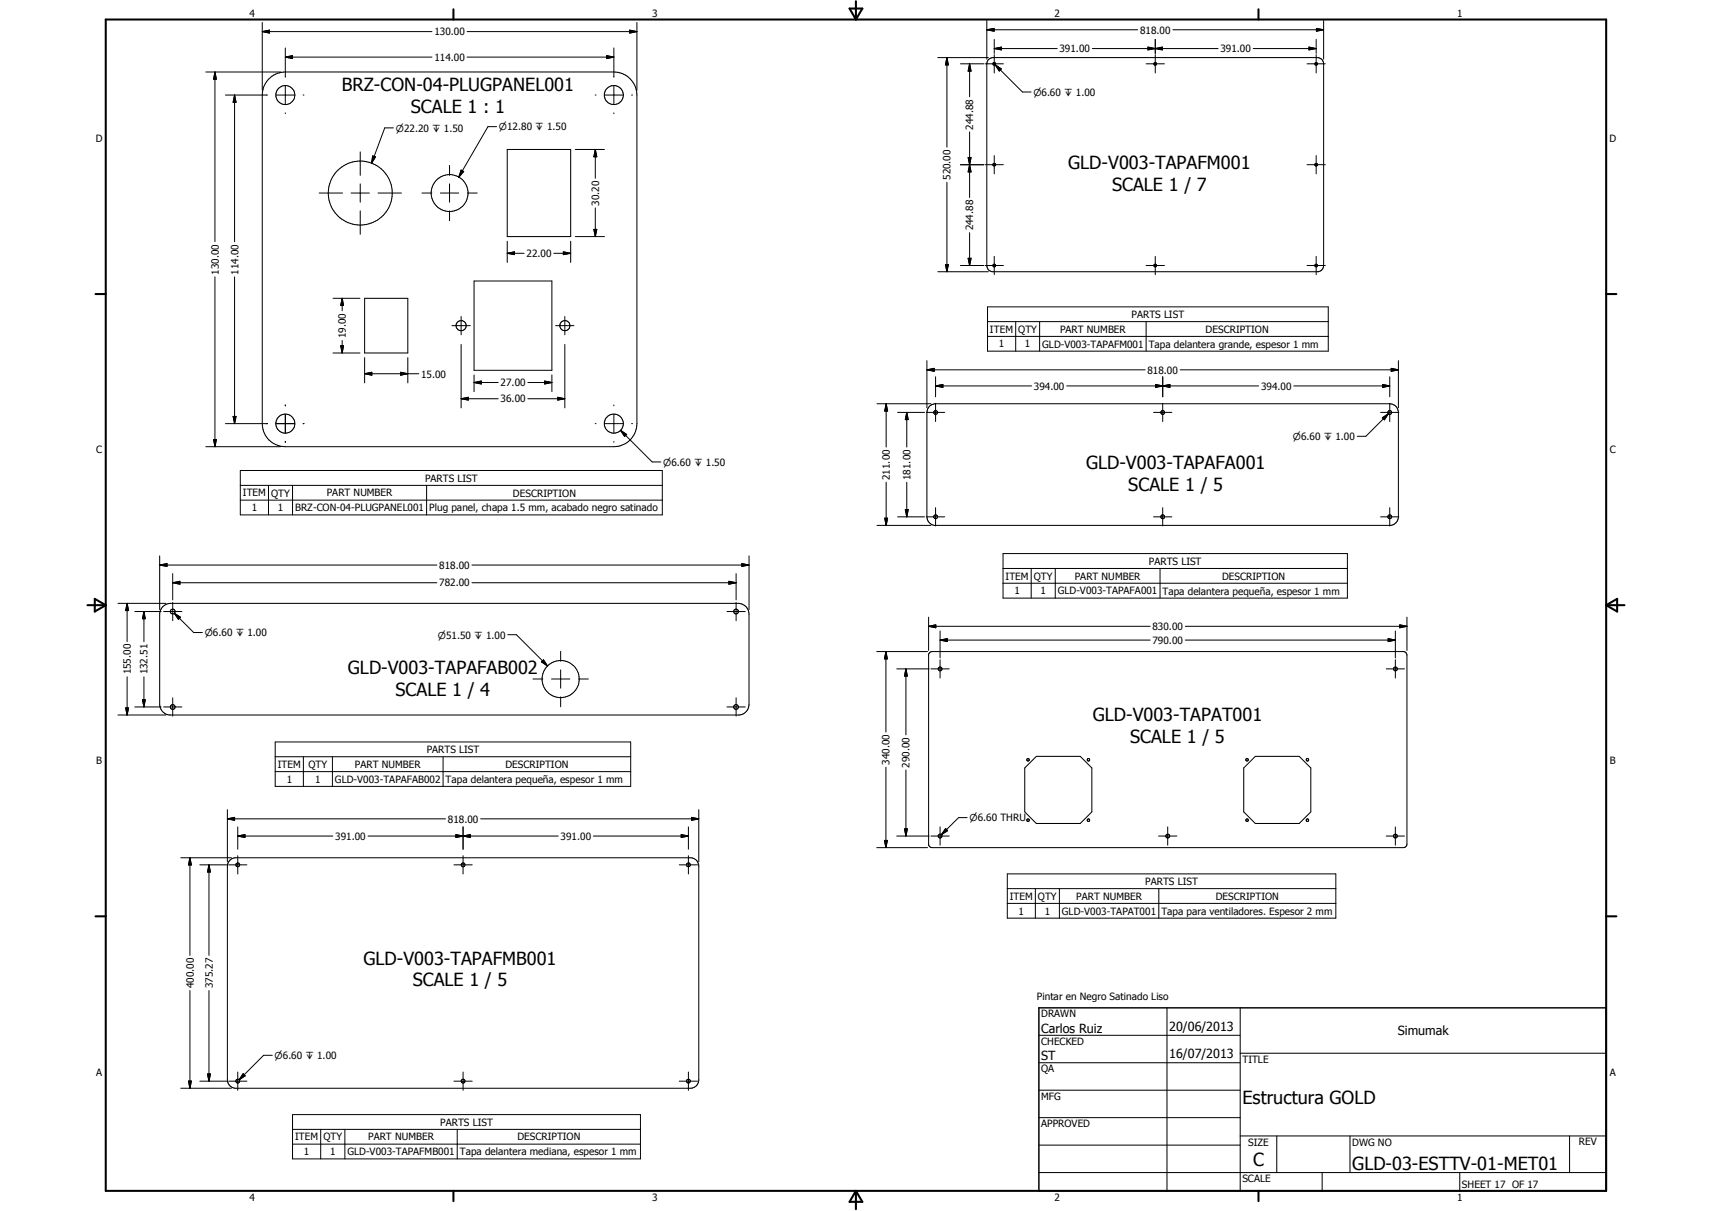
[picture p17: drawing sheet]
<svg xmlns="http://www.w3.org/2000/svg" width="594mm" height="420mm" viewBox="0 0 594 420" stroke-linecap="round" stroke-linejoin="round" font-family="sans-serif">
<defs><g id="words">
<g font-size="6.3">
<text x="118.7" y="31.6">BRZ-CON-04-PLUGPANEL001</text>
<text x="142.6" y="39.1">SCALE 1 : 1</text>
<text x="370.7" y="58.7">GLD-V003-TAPAFM001</text>
<text x="385.9" y="66.2">SCALE 1 / 7</text>
<text x="376.9" y="162.8">GLD-V003-TAPAFA001</text>
<text x="391.5" y="170.3">SCALE 1 / 5</text>
<text x="120.7" y="233.9">GLD-V003-TAPAFAB002</text>
<text x="137.2" y="241.5">SCALE 1 / 4</text>
<text x="379.2" y="250.1">GLD-V003-TAPAT001</text>
<text x="392.2" y="257.6">SCALE 1 / 5</text>
<text x="126.1" y="334.7">GLD-V003-TAPAFMB001</text>
<text x="143.2" y="342.2">SCALE 1 / 5</text>
<text x="431.1" y="383.1">Estructura GOLD</text>
<text x="434.8" y="404.7">C</text>
<text x="469.2" y="406">GLD-03-ESTTV-01-MET01</text>
</g>
<g font-size="4.4">
<text x="361.3" y="358.4">Carlos Ruiz</text>
<text x="405.7" y="357.7">20/06/2013</text>
<text x="485" y="359.2">Simumak</text>
<text x="361.3" y="367.9">ST</text>
<text x="405.7" y="367.2">16/07/2013</text>
</g>
<g font-size="3.5">
<text x="86.6" y="5.8">4</text>
<text x="226.3" y="5.8">3</text>
<text x="365.9" y="5.8">2</text>
<text x="505.6" y="5.8">1</text>
<text x="395.6" y="11.6">818.00</text>
<text x="150.7" y="12.3">130.00</text>
<text x="150.7" y="21.1">114.00</text>
<text x="367.7" y="18.1">391.00</text>
<text x="423.5" y="18.1">391.00</text>
<text x="337.7" y="45" transform="rotate(-90 337.7 45)">244.88</text>
<text x="33.3" y="49.4">D</text>
<text x="558.5" y="49.4">D</text>
<text x="329.9" y="62.4" transform="rotate(-90 329.9 62.4)">520.00</text>
<text x="207.9" y="71.3" transform="rotate(-90 207.9 71.3)">30.20</text>
<text x="337.7" y="80" transform="rotate(-90 337.7 80)">244.88</text>
<text x="182.7" y="89.2">22.00</text>
<text x="75.9" y="95.3" transform="rotate(-90 75.9 95.3)">130.00</text>
<text x="82.7" y="95.3" transform="rotate(-90 82.7 95.3)">114.00</text>
<text x="392.6" y="110.3">PARTS LIST</text>
<text x="120" y="117.3" transform="rotate(-90 120 117.3)">19.00</text>
<text x="343.5" y="115.4">ITEM</text>
<text x="353.3" y="115.5">QTY</text>
<text x="367.9" y="115.4">PART NUMBER</text>
<text x="418.4" y="115.5">DESCRIPTION</text>
<text x="346.6" y="120.6">1</text>
<text x="355.7" y="120.6">1</text>
<text x="361.7" y="120.6">GLD-V003-TAPAFM001</text>
<text x="398.6" y="120.6">Tapa delantera grande, espesor 1 mm</text>
<text x="146.1" y="131">15.00</text>
<text x="398.2" y="129.6">818.00</text>
<text x="173.7" y="134">27.00</text>
<text x="358.8" y="135.2">394.00</text>
<text x="437.6" y="135.2">394.00</text>
<text x="173.7" y="139.6">36.00</text>
<text x="33.4" y="157.3">C</text>
<text x="558.6" y="157.3">C</text>
<text x="147.5" y="167.1">PARTS LIST</text>
<text x="308.8" y="166.5" transform="rotate(-90 308.8 166.5)">211.00</text>
<text x="315.9" y="166.5" transform="rotate(-90 315.9 166.5)">181.00</text>
<text x="84.3" y="172.3">ITEM</text>
<text x="94.1" y="172.3">QTY</text>
<text x="113.4" y="172.3">PART NUMBER</text>
<text x="178" y="172.3">DESCRIPTION</text>
<text x="87.4" y="177.4">1</text>
<text x="96.4" y="177.4">1</text>
<text x="102.4" y="177.4">BRZ-CON-04-PLUGPANEL001</text>
<text x="148.9" y="177.5">Plug panel, chapa 1.5 mm, acabado negro satinado</text>
<text x="152.4" y="197.3">818.00</text>
<text x="398.6" y="196">PARTS LIST</text>
<text x="152.4" y="203.5">782.00</text>
<text x="348.9" y="201.1">ITEM</text>
<text x="358.7" y="201.1">QTY</text>
<text x="372.9" y="201.1">PART NUMBER</text>
<text x="424.1" y="201.1">DESCRIPTION</text>
<text x="352" y="206.2">1</text>
<text x="361.1" y="206.2">1</text>
<text x="367.1" y="206.2">GLD-V003-TAPAFA001</text>
<text x="403.4" y="206.3">Tapa delantera pequeña, espesor 1 mm</text>
<text x="399.9" y="218.6">830.00</text>
<text x="399.9" y="223.4">790.00</text>
<text x="45.4" y="234" transform="rotate(-90 45.4 234)">155.00</text>
<text x="51.2" y="234" transform="rotate(-90 51.2 234)">132.51</text>
<text x="148.1" y="261.3">PARTS LIST</text>
<text x="33.4" y="265.2">B</text>
<text x="96.4" y="266.4">ITEM</text>
<text x="107.1" y="266.4">QTY</text>
<text x="123.1" y="266.4">PART NUMBER</text>
<text x="175.4" y="266.4">DESCRIPTION</text>
<text x="308.7" y="265.4" transform="rotate(-90 308.7 265.4)">340.00</text>
<text x="315.6" y="266.4" transform="rotate(-90 315.6 266.4)">290.00</text>
<text x="558.6" y="265.2">B</text>
<text x="99.5" y="271.6">1</text>
<text x="109.4" y="271.6">1</text>
<text x="116.2" y="271.6">GLD-V003-TAPAFAB002</text>
<text x="154.6" y="271.7">Tapa delantera pequeña, espesor 1 mm</text>
<text x="155.4" y="285.4">818.00</text>
<text x="116.3" y="291.3">391.00</text>
<text x="194.5" y="291.3">391.00</text>
<text x="397.4" y="307">PARTS LIST</text>
<text x="350.4" y="312.2">ITEM</text>
<text x="353.4" y="317.3">1</text>
<text x="360.2" y="312.2">QTY</text>
<text x="362.5" y="317.3">1</text>
<text x="368.5" y="317.3">GLD-V003-TAPAT001</text>
<text x="373.5" y="312.2">PART NUMBER</text>
<text x="403" y="317.3">Tapa para ventiladores. Espesor 2 mm</text>
<text x="421.9" y="312.2">DESCRIPTION</text>
<text x="67.2" y="342.9" transform="rotate(-90 67.2 342.9)">400.00</text>
<text x="73.8" y="342.9" transform="rotate(-90 73.8 342.9)">375.27</text>
<text x="359.8" y="346.9">Pintar en Negro Satinado Liso</text>
<text x="361.3" y="353">DRAWN</text>
<text x="361.3" y="362.5">CHECKED</text>
<text x="431.1" y="368.7">TITLE</text>
<text x="33.4" y="373.2">A</text>
<text x="361.3" y="372.1">QA</text>
<text x="558.6" y="373.2">A</text>
<text x="361.3" y="381.6">MFG</text>
<text x="102.5" y="395.7">ITEM</text>
<text x="112.2" y="395.7">QTY</text>
<text x="127.8" y="395.7">PART NUMBER</text>
<text x="152.8" y="390.6">PARTS LIST</text>
<text x="179.5" y="395.7">DESCRIPTION</text>
<text x="361.3" y="391.1">APPROVED</text>
<text x="105.5" y="400.8">1</text>
<text x="114.5" y="400.8">1</text>
<text x="120.6" y="400.9">GLD-V003-TAPAFMB001</text>
<text x="159.6" y="400.9">Tapa delantera mediana, espesor 1 mm</text>
<text x="433.1" y="397.5">SIZE</text>
<text x="469.2" y="397.5">DWG NO</text>
<text x="547.9" y="397.4">REV</text>
<text x="431.1" y="410.2">SCALE</text>
<text x="507.3" y="412.3">SHEET 17 OF 17</text>
<text x="86.6" y="416.7">4</text>
<text x="226.3" y="416.7">3</text>
<text x="365.9" y="416.7">2</text>
<text x="505.6" y="416.7">1</text>
</g>
<g font-size="3.3">
<text x="358.6" y="33.2">n6.60 x 1.00</text>
<text x="137.4" y="45.7">n22.20 x 1.50</text>
<text x="173.1" y="45.2">n12.80 x 1.50</text>
<text x="448.6" y="152.7">n6.60 x 1.00</text>
<text x="230.2" y="161.6">n6.60 x 1.50</text>
<text x="71.1" y="220.7">n6.60 x 1.00</text>
<text x="152" y="221.5">n51.50 x 1.00</text>
<text x="336.4" y="284.9">n6.60 THRU</text>
<text x="95.3" y="367.5">n6.60 x 1.00</text>
</g>
</g></defs>
<g fill="none" stroke="#000" stroke-width=".35">
<path d="M91 11l2.5-.5v1zM91 7.8v23.6M91 11h58.9M99 19.8l2.5-.5v1zM99 19.8h50.9M99 16.6v10.2M162.1 19.8h50.9M162.1 11h58.9M210.5 19.3l2.5 .5-2.5 .5zM213 16.6v10.2M218.5 10.5l2.5 .5-2.5 .5zM221 7.8v23.6"/>
<path d="M325.4 20h17.6M328.6 20l.5 2.5h-1zM328.6 20v31.1M342.4 10.3l2.6-.4v.9zM342.4 7.2v13.3M342.4 10.3h52.4M345 16.8l2.5-.5v1zM345 16.8h21.9M345 13.7v4.8M345 19v6.3M379 16.8h43.7M398.3 16.3l2.6 .5-2.6 .5z"/>
<path d="M400.9 16.8l2.4-.5v1zM400.9 13.7v4.8M400.9 19v6.3M407 10.3h52.3M434.9 16.8h21.8M454.2 16.3l2.5 .5-2.5 .5zM456.7 13.7v4.8M456.7 19v6.3M456.8 9.9l2.5 .4-2.5 .5zM459.3 7.2v13.3M71.4 25h26M74.6 25l.5 2.5h-1z"/>
<path d="M74.6 25v58.9M78.2 33h14.6M81.4 33l.5 2.5h-1zM81.4 33v50.9M93.3 27.3a8 8 0 0 1 5.7-2.3h114a8.1 8.1 0 0 1 8 8v114a8 8 0 0 1-8 8h-114a8 8 0 0 1-8-8v-114a7.7 7.7 0 0 1 2.3-5.7zM95.8 33h6.4M99 29.8v6.4M99 39.2v.3M105.2 33h.3M206.5 33h.3M209.8 33h6.4M213 29.8v6.4"/>
<path d="M213 39.2v.3M219.2 33h.3M333.3 22.1h8.1M336.5 22.1l.5 2.6h-1zM336.5 22.1v11.5M341.8 22.1h6.4M343.1 20.6l1.5-.6h112.5a2.17 2.17 0 0 1 2.2 2.1v70a2.24 2.24 0 0 1-1.8 2.2h-113.3a2.23 2.23 0 0 1-1.8-2.2v-70zM345.3 22.5l2.2 1.4-.8 .7zM345.3 22.5l9.5 9.4h3M397.7 22.1h6.4M453.6 22.1h6.3M125 52.7v8.1"/>
<path d="M129.3 54.1l1 .3-1.4 2.2zM136.5 44.4h-3l-4.6 12.2M156 57.4v3.4M160 59l.9 .5-1.7 2zM172.3 43.9h-3l-10.1 17.6M176 51.9h22v30.2h-22zM199.6 51.9h10.2M206.6 51.9l.5 2.5h-1zM206.6 51.9v9.9M333.3 57.1h8.1M336 54.7h1l-.5 2.4zM336 54.7l1 4.9h-1l1-4.9z"/>
<path d="M336.5 57.1l.5 2.5h-1zM336.5 45.8v22.7M341.8 57.1h6.4M345 54v6.3M453.6 57.1h6.3M456.7 54v6.3M110.7 67h8.2M121.8 67h6.4M125 63.8v6.3M125 73.2v8.1M131.2 67h8.1M146.4 67h3.5"/>
<path d="M152.8 67h6.4M156 63.8v6.3M156 73.2v3.4M162.2 67h3.4M206.1 79.6h1l-.5 2.5zM206.6 72.1v10M328.6 63.2v31.1M74.6 96.1v58.9M81.4 96.1v50.9M164.5 97.5h27v31h-27zM176 87.9l2.5-.5v.9zM176 83.7v7.4"/>
<path d="M176 87.9h5.9M192.1 87.9h5.9M195.5 87.4l2.5 .5-2.5 .4zM198 83.7v7.4M199.6 82.1h10.2M325.4 94.3h17.6M328.1 91.8h1l-.5 2.5zM333.3 92.1h8.1M336 89.6h1l-.5 2.5zM336.5 80.7v11.4M341.8 92.1h6.4M345 88.9v6.4"/>
<path d="M397.7 92.1h6.4M400.9 88.9v6.4M453.6 92.1h6.3M456.7 88.9v6.4M115.6 103.5h9.3M118.2 120h1l-.5 2.5zM118.7 103.5l.5 2.5h-1zM118.7 103.5v4.3M118.7 118.1v4.4M126.5 103.5h15v19h-15zM156.8 113h6.4M160 109.8v6.4"/>
<path d="M160 119.5v22M192.8 113h6.4M196 109.8v6.4M196 119.5v22M342.7 106.5h118.2v15.3h-118.2zM342.7 111.6h118.2M342.7 116.7h118.2M352.5 111.6v10.2M360.8 111.6v10.2M397.7 111.6v10.2M115.6 122.5h9.3M126.5 129.7l2.5-.5v1z"/>
<path d="M126.5 124.1v8.7M126.5 129.7h18.8M139 129.2l2.5 .5-2.5 .5zM141.5 124.1v8.7M160 138.3l2.5-.5v1zM160 138.3h12.9M164.5 132.7l2.5-.5v1zM164.5 130.1v5.8M164.5 132.7h8.4M183.2 132.7h8.3M183.2 138.3h12.8M189 132.2l2.5 .5-2.5 .5z"/>
<path d="M191.5 130.1v5.8M193.5 137.8l2.5 .5-2.5 .5zM321.6 128.3l2.6-.5v1zM321.6 125.1v16.4M321.6 128.3h75.8M324.6 133.9l2.6-.5v1zM324.6 130.7v7M324.6 139.9v6.4M324.6 133.9h33.4M370.2 133.9h66.5M401 133.4l2.5 .5-2.5 .5zM401 133.4l5 1v-1l-5 1z"/>
<path d="M403.5 133.9l2.5-.5v1zM403.5 130.7v7M403.5 139.9v6.4M409.5 128.3h75.8M448.9 133.9h33.4M479.8 133.4l2.5 .5-2.5 .5zM482.3 130.7v7M482.3 139.9v6.4M482.8 127.8l2.5 .5-2.5 .5zM485.3 125.1v16.4M71.4 155h26M74.1 152.5h1l-.5 2.5z"/>
<path d="M78.2 147h14.6M80.9 144.5h1l-.5 2.5zM95.8 147h6.4M99 140.5v.3M99 143.8v6.4M99 153.2v.3M105.2 147h.3M206.5 147h.3M209.8 147h6.4M213 140.5v.3M213 143.8v6.4M213 153.2v.3"/>
<path d="M215.3 149.3l2.2 1.4-.8 .7zM215.3 149.3l11 11h3M219.2 147h.3M304.3 140.1h18.7M307.5 140.1l.5 2.5h-1zM307.5 140.1v15M311.5 143.1h9.3M314.7 143.1l.5 2.5h-1.1zM314.7 143.1v12M321.5 143.1h6.3M322.5 141l1-.7 1.1-.2h157.7a3 3 0 0 1 3 3v36.2a3.1 3.1 0 0 1-2.7 3h-158.3a3.1 3.1 0 0 1-2.7-3v-36.2l.3-1.2zM400.3 143.1h6.3"/>
<path d="M479.1 143.1h6.3M479.7 144.9l2.1-1.3-1.4 2.1zM481.8 143.6l-7.8 7.8h-3M83.4 163.2h146.4v15.4h-146.4zM83.4 168.4h146.4M83.4 173.5h146.4M93.2 168.4v10.2M101.5 168.4v10.2M148 168.4v10.2M307 179.8h1l-.5 2.5zM307.5 167.3v15M311.5 179.3h9.3"/>
<path d="M314.1 176.8h1.1l-.5 2.5zM314.7 167.3v12M321.5 179.3h6.3M324.6 176.1v6.4M400.3 179.3h6.3M403.5 176.1v6.4M479.1 179.3h6.3M482.3 176.1v6.4M55.4 196l2.5-.5v1zM55.4 192.9v18.6M55.4 196h96.2M59.9 199v9.2"/>
<path d="M163.8 196h96.1M255.4 199v9.2M257.4 195.5l2.5 .5-2.5 .5zM259.9 192.9v18.6M304.3 182.3h18.7M348.1 192.1h119.5v15.4h-119.5zM348.1 197.2h119.5M357.8 197.2v10.3M366.2 197.2v10.3M402.5 197.2v10.3M40.9 209.3h16.7M44.1 209.3l.5 2.5h-1z"/>
<path d="M44.1 209.3v13.3M46.8 212.2h9.1M49.9 212.2l.5 2.5h-1zM49.9 212.2v10.4M56.4 210.6l1.5-1 1.3-.3h197a3.8 3.8 0 0 1 3.7 3.8v31.2a3.7 3.7 0 0 1-3.3 3.8h-197.9a3.8 3.8 0 0 1-3.3-3.8v-31.2l.3-1.3zM56.8 212.2h6.3M59.9 202.2l2.5-.5v1zM59.9 202.2h91.7M59.9 209v6.3M60.5 212.8l2.1 1.4-.7 .7zM60.5 212.8l6.7 6.7h3M163.8 202.2h91.6"/>
<path d="M252.3 212.2h6.3M252.9 201.7l2.5 .5-2.5 .5zM255.4 209v6.3M322.2 217.3l2.5-.5v1zM322.2 214.1v11.6M322.2 217.3h76.9M326.2 218.9v9.4M348.1 202.4h119.5M411.3 217.3h76.9M484.2 218.9v9.4M485.7 216.8l2.5 .5-2.5 .5zM488.2 214.1v11.6"/>
<path d="M44.1 234.8v13.3M49.9 234.8v10.5M176.2 220.2h3l10.8 10.9M184.9 235.6h3.5M187.9 229.6l.7-.7 1.4 2.2zM191.4 235.6h6.3M194.6 226v3.4M194.6 232.4v6.4M200.7 235.6h3.5M304.2 226.1h17.7M307.4 226.1l.5 2.5h-1zM307.4 226.1v27.9"/>
<path d="M311.2 232.1h11.2M314.4 232.1l.5 2.5h-1zM314.4 232.1v22.9M322.5 226.5l.9-.4 164.1 .1 .6 .5 .1 .6-.1 66.1-.6 .6-.5 .1-164.1-.1-.7-.8v-66.2zM323 232.1h6.4M326.2 222.1l2.5-.5v1zM326.2 222.1h72.9M326.2 228.9v6.3M411.3 222.1h72.9M481 232.1h6.4M481.7 221.6l2.5 .5-2.5 .5zM484.2 228.9v6.3"/>
<path d="M40.9 248.1h16.7M43.6 245.6h1l-.5 2.5zM46.8 245.3h9.1M49.4 242.8h1l-.5 2.5zM56.8 245.3h6.3M59.9 242.1v6.4M95.5 257.4h123.4v15.4h-123.4zM194.6 241.8v3.4M252.3 245.3h6.3M255.4 242.1v6.4M95.5 262.6h123.4M95.5 267.7h123.4"/>
<path d="M105.3 262.6v10.2M115.4 262.6v10.2M153.7 262.6v10.2M307.4 266.2v27.9M314.4 267.2v22.9M355.6 266.4l4-4h15.3l4 4v15.3l-4 4h-15.3l-4-4zM356.6 263.2h.3a.45 .45 0 0 1 .2 .7 .45 .45 0 0 1-.8-.1zM435.6 262.4h15.2l4.1 4v15.3l-4.1 4h-15.2l-4-4v-15.3zM62.7 297.6h17.6M65.9 297.6l.5 2.5h-1zM65.9 297.6v33.9M78.9 284.1l2.5-.5v1z"/>
<path d="M78.9 280.9v18.1M78.9 284.1h75.7M79.8 298.4l1.7-.8h158.4a2.96 2.96 0 0 1 2.6 2.6v74.7a2.94 2.94 0 0 1-2.6 2.7h-158.4a3.1 3.1 0 0 1-2.6-2.7v-74.7zM82.5 290.1l2.5-.5v1zM82.5 286.9v7.7M82.5 296.9v6.3M82.5 290.1h33M127.7 290.1h66M158.2 289.6l2.5 .5-2.5 .5zM158.2 289.6v1l5-1v1zM160.7 290.1l2.5-.5v1zM160.7 286.9v7.7"/>
<path d="M160.7 296.9v6.3M166.8 284.1h75.7M205.9 290.1h33M236.4 289.6l2.5 .5-2.5 .5zM238.9 286.9v7.7M238.9 296.9v6.3M240 283.6l2.5 .5-2.5 .5zM242.5 280.9v18.1M304.2 294.1h17.7M306.9 291.6h1l-.5 2.5zM311.2 290.1h11.2M313.9 287.6h1l-.5 2.5z"/>
<path d="M323 290.1h6.4M326.2 286.9v6.3M328.1 287.5l.7 .7-2.1 1.4zM335.6 283.7h-3l-5.9 5.9M402 290.1h6.4M405.2 286.9v6.3M481 290.1h6.4M484.2 286.9v6.3M69.3 300.1h9.3M72.5 300.1l.5 2.5h-1zM72.5 300.1v31.4M79.3 300.1h6.4"/>
<path d="M157.5 300.1h6.4M235.7 300.1h6.4M349.5 303.2h114v15.4h-114zM349.5 308.3h114M349.5 313.4h114M359.3 308.3v10.3M367.6 308.3v10.3M402.1 308.3v10.3M65.9 343.7v33.9M72.5 343.7v31.4M360.5 359.2h69.9M405 349.7v63.5"/>
<path d="M430.4 349.7v63.5M62.7 377.6h17.6M65.4 375.1h1l-.5 2.5zM69.3 375.1h9.3M72 372.6h1l-.5 2.5zM79.3 375.1h6.4M82.5 371.9v6.4M84.4 372.5l.7 .8-2.1 1.3zM94.5 366.1h-3l-8.5 8.5M157.5 375.1h6.4M160.7 371.9v6.4M235.7 375.1h6.4"/>
<path d="M238.9 371.9v6.4M360.5 368.7h69.9M360.5 378.2h69.9M430.4 365.4h127M101.5 386.7h120.7v15.4h-120.7zM101.5 391.8h120.7M101.5 397h120.7M111.3 391.8v10.3M119.7 391.8v10.3M158.7 391.8v10.3M360.5 387.8h69.9M360.5 397.3h69.9"/>
<path d="M430.4 394.1h127M443.1 394.1v12.7M468.5 394.1v12.7M544.7 394.1v12.7M360.5 406.8h196.9M458.8 406.8v6.4M506.6 406.8v6.4"/>
<circle cx="99" cy="33" r="3.3"/>
<circle cx="213" cy="33" r="3.3"/>
<circle cx="345" cy="22.2" r=".48"/>
<circle cx="400.9" cy="22.2" r=".47"/>
<circle cx="456.7" cy="22.1" r=".47"/>
<circle cx="345" cy="57.1" r=".49"/>
<circle cx="456.7" cy="57.1" r=".47"/>
<circle cx="125" cy="67" r="11.1"/>
<circle cx="156" cy="67" r="6.4"/>
<circle cx="345" cy="92.1" r=".48"/>
<circle cx="400.9" cy="92.1" r=".48"/>
<circle cx="456.7" cy="92.1" r=".48"/>
<circle cx="160" cy="113" r="1.75"/>
<circle cx="196" cy="113" r="1.75"/>
<circle cx="99" cy="147" r="3.3"/>
<circle cx="213" cy="147" r="3.3"/>
<circle cx="324.7" cy="143.1" r=".68"/>
<circle cx="403.5" cy="143.1" r=".67"/>
<circle cx="482.3" cy="143.1" r=".67"/>
<circle cx="324.7" cy="179.3" r=".67"/>
<circle cx="403.5" cy="179.3" r=".65"/>
<circle cx="482.3" cy="179.3" r=".67"/>
<circle cx="59.9" cy="212.2" r=".83"/>
<circle cx="255.4" cy="212.2" r=".83"/>
<circle cx="194.5" cy="235.6" r="6.4"/>
<circle cx="326.2" cy="232.1" r=".66"/>
<circle cx="484.2" cy="232.1" r=".66"/>
<circle cx="59.9" cy="245.3" r=".83"/>
<circle cx="255.4" cy="245.3" r=".83"/>
<circle cx="377.7" cy="263.6" r=".44"/>
<circle cx="432.7" cy="263.6" r=".42"/>
<circle cx="453.7" cy="263.6" r=".44"/>
<circle cx="326.2" cy="290.1" r=".67"/>
<circle cx="356.7" cy="284.6" r=".42"/>
<circle cx="377.7" cy="284.6" r=".42"/>
<circle cx="405.2" cy="290.1" r=".66"/>
<circle cx="432.7" cy="284.6" r=".42"/>
<circle cx="453.7" cy="284.6" r=".43"/>
<circle cx="484.2" cy="290.1" r=".65"/>
<circle cx="82.5" cy="300.1" r=".66"/>
<circle cx="160.7" cy="300" r=".67"/>
<circle cx="238.9" cy="300.1" r=".65"/>
<circle cx="82.5" cy="375.1" r=".66"/>
<circle cx="160.7" cy="375.1" r=".67"/>
<circle cx="238.9" cy="375.1" r=".67"/>
</g>
<g fill="none" stroke="#000" stroke-width=".71">
<path d="M36.7 6.8h520.7v406.4h-520.7zM157.3 3.2v3.6M294.8 3h4.4l-2.2 3.8zM297 .4v6.4M436.7 3.2v3.6M33.1 102h3.6M557.4 102h3.5M30.3 210h6.4M32.9 207.8l3.8 2.2-3.8 2.2zM557.4 210h6.3M557.4 210l3.8-2.2v4.4zM33.1 317.9h3.6"/>
<path d="M557.4 317.9h3.5M157.3 413.2v3.5M297 413.2v6.3M297 413.2l2.2 3.8h-4.4zM436.7 413.2v3.5"/>
</g>
<path d="M360.5 349.7h196.9v63.5h-196.9z" fill="none" stroke="#000" stroke-width=".51"/>
<g fill="#000">
<path d="M91 11l2.5-.5v1zM99 19.8l2.5-.5v1zM218.5 10.5l2.5 .5-2.5 .5zM342.4 10.3l2.6-.4v.9zM345 16.8l2.5-.5v1zM398.3 16.3l2.6 .5-2.6 .5zM400.9 16.8l2.4-.5v1zM454.2 16.3l2.5 .5-2.5 .5zM456.8 9.9l2.5 .4-2.5 .5zM74.6 25l.5 2.5h-1zM81.4 33l.5 2.5h-1zM210.5 19.3l2.5 .5-2.5 .5z"/>
<path d="M328.6 20l.5 2.5h-1zM336.5 22.1l.5 2.6h-1zM345.3 22.5l2.2 1.4-.8 .7zM129.3 54.1l1 .3-1.4 2.2zM160 59l.9 .5-1.7 2zM206.6 51.9l.5 2.5h-1zM336 54.7h1l-.5 2.4zM336.5 57.1l.5 2.5h-1zM206.1 79.6h1l-.5 2.5zM176 87.9l2.5-.5v.9zM195.5 87.4l2.5 .5-2.5 .4zM328.1 91.8h1l-.5 2.5z"/>
<path d="M336 89.6h1l-.5 2.5zM118.2 120h1l-.5 2.5zM118.7 103.5l.5 2.5h-1zM126.5 129.7l2.5-.5v1zM139 129.2l2.5 .5-2.5 .5zM160 138.3l2.5-.5v1zM164.5 132.7l2.5-.5v1zM189 132.2l2.5 .5-2.5 .5zM193.5 137.8l2.5 .5-2.5 .5zM321.6 128.3l2.6-.5v1zM324.6 133.9l2.6-.5v1zM401 133.4l2.5 .5-2.5 .5z"/>
<path d="M403.5 133.9l2.5-.5v1zM479.8 133.4l2.5 .5-2.5 .5zM482.8 127.8l2.5 .5-2.5 .5zM74.1 152.5h1l-.5 2.5zM80.9 144.5h1l-.5 2.5zM215.3 149.3l2.2 1.4-.8 .7zM307.5 140.1l.5 2.5h-1zM314.7 143.1l.5 2.5h-1.1zM479.7 144.9l2.1-1.3-1.4 2.1zM307 179.8h1l-.5 2.5zM314.1 176.8h1.1l-.5 2.5zM55.4 196l2.5-.5v1z"/>
<path d="M257.4 195.5l2.5 .5-2.5 .5zM44.1 209.3l.5 2.5h-1zM49.9 212.2l.5 2.5h-1zM59.9 202.2l2.5-.5v1zM60.5 212.8l2.1 1.4-.7 .7zM252.9 201.7l2.5 .5-2.5 .5zM322.2 217.3l2.5-.5v1zM485.7 216.8l2.5 .5-2.5 .5zM187.9 229.6l.7-.7 1.4 2.2zM307.4 226.1l.5 2.5h-1zM314.4 232.1l.5 2.5h-1zM326.2 222.1l2.5-.5v1z"/>
<path d="M481.7 221.6l2.5 .5-2.5 .5zM43.6 245.6h1l-.5 2.5zM49.4 242.8h1l-.5 2.5zM78.9 284.1l2.5-.5v1zM82.5 290.1l2.5-.5v1zM158.2 289.6l2.5 .5-2.5 .5zM160.7 290.1l2.5-.5v1zM236.4 289.6l2.5 .5-2.5 .5zM240 283.6l2.5 .5-2.5 .5zM306.9 291.6h1l-.5 2.5zM313.9 287.6h1l-.5 2.5zM328.1 287.5l.7 .7-2.1 1.4z"/>
<path d="M65.9 297.6l.5 2.5h-1zM72.5 300.1l.5 2.5h-1zM65.4 375.1h1l-.5 2.5zM72 372.6h1l-.5 2.5zM84.4 372.5l.7 .8-2.1 1.3z"/>
</g>
<use href="#words"/>
</svg>
